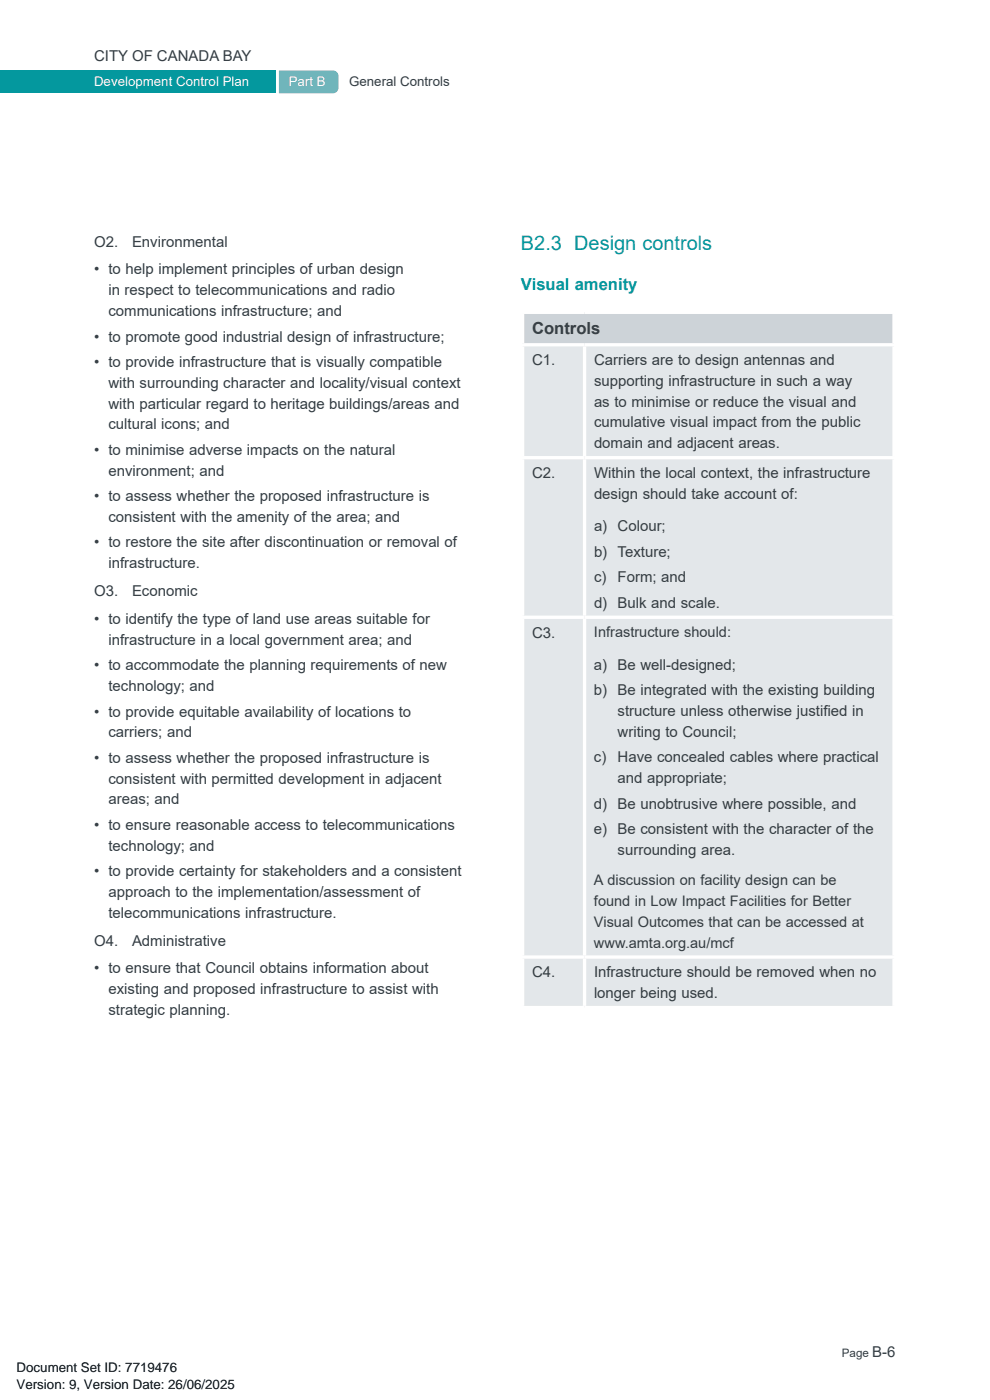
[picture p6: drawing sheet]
<svg xmlns="http://www.w3.org/2000/svg" width="210mm" height="297mm" viewBox="0 0 210 297" stroke-linecap="round" stroke-linejoin="round" font-family="sans-serif">
<defs><g id="words">
<text font-size="4.2" fill="#04989e" x="110.5" y="53.1">B2.3 Design controls</text>
<text font-size="3.5" fill="#04989e" x="110.5" y="61.5">Visual amenity</text>
<text font-size="3.5" fill="#333c42" x="112.9" y="70.8">Controls</text>
<g font-size="3.2" fill="#333c42">
<text x="20" y="13">CITY OF CANADA BAY</text>
<text x="20" y="52.3">O2.</text>
<text x="28" y="52.3">Environmental</text>
<text x="20" y="58.2">• to help implement principles of urban design</text>
<text x="23" y="62.6">in respect to telecommunications and radio</text>
<text x="23" y="67">communications infrastructure; and</text>
<text x="20" y="72.5">• to promote good industrial design of infrastructure;</text>
<text x="20" y="77.9">• to provide infrastructure that is visually compatible</text>
<text x="112.9" y="77.5">C1.</text>
<text x="126" y="77.5">Carriers are to design antennas and</text>
<text x="23" y="82.3">with surrounding character and locality/visual context</text>
<text x="126" y="81.9">supporting infrastructure in such a way</text>
<text x="23" y="86.7">with particular regard to heritage buildings/areas and</text>
<text x="126" y="86.3">as to minimise or reduce the visual and</text>
<text x="23" y="91.1">cultural icons; and</text>
<text x="126" y="90.7">cumulative visual impact from the public</text>
<text x="126" y="95.1">domain and adjacent areas.</text>
<text x="20" y="96.5">• to minimise adverse impacts on the natural</text>
<text x="23" y="100.9">environment; and</text>
<text x="112.9" y="101.4">C2.</text>
<text x="126" y="101.4">Within the local context, the infrastructure</text>
<text x="20" y="106.3">• to assess whether the proposed infrastructure is</text>
<text x="126" y="105.8">design should take account of:</text>
<text x="23" y="110.7">consistent with the amenity of the area; and</text>
<text x="126" y="112.7">a) Colour;</text>
<text x="20" y="116.1">• to restore the site after discontinuation or removal of</text>
<text x="126" y="118.1">b) Texture;</text>
<text x="23" y="120.6">infrastructure.</text>
<text x="126" y="123.5">c)</text>
<text x="131" y="123.5">Form; and</text>
<text x="20" y="126.5">O3.</text>
<text x="28" y="126.5">Economic</text>
<text x="126" y="129">d) Bulk and scale.</text>
<text x="20" y="132.4">• to identify the type of land use areas suitable for</text>
<text x="23" y="136.8">infrastructure in a local government area; and</text>
<text x="112.9" y="135.3">C3.</text>
<text x="20" y="142.2">• to accommodate the planning requirements of new</text>
<text x="126" y="142.1">a) Be well-designed;</text>
<text x="23" y="146.6">technology; and</text>
<text x="126" y="147.5">b) Be integrated with the existing building</text>
<text x="20" y="152">• to provide equitable availability of locations to</text>
<text x="131" y="151.9">structure unless otherwise justif</text>
<text x="174.7" y="151.9">ied in</text>
<text x="20" y="161.8">• to assess whether the proposed infrastructure is</text>
<text x="23" y="156.4">carriers; and</text>
<text x="126" y="161.8">c)</text>
<text x="131" y="156.3">writing to Council;</text>
<text x="131" y="161.8">Have concealed cables where practical</text>
<text x="23" y="166.2">consistent with permitted development in adjacent</text>
<text x="131" y="166.2">and appropriate;</text>
<text x="23" y="170.7">areas; and</text>
<text x="126" y="171.6">d) Be unobtrusive where possible, and</text>
<text x="20" y="176.1">• to ensure reasonable access to telecommunications</text>
<text x="126" y="177">e) Be consistent with the character of the</text>
<text x="20" y="185.9">• to provide certainty for stakeholders and a consistent</text>
<text x="23" y="180.5">technology; and</text>
<text x="131" y="181.4">surrounding area.</text>
<text x="23" y="190.3">approach to the implementation/assessment of</text>
<text x="23" y="194.7">telecommunications infrastructure.</text>
<text x="20" y="200.6">O4.</text>
<text x="28" y="200.6">Administrative</text>
<text x="20" y="206.5">• to ensure that Council obtains information about</text>
<text x="112.9" y="207.3">C4.</text>
<text x="126" y="207.3">Infrastructure should be removed when no</text>
<text x="23" y="210.9">existing and proposed infrastructure to assist with</text>
<text x="23" y="215.3">strategic planning.</text>
<text x="126" y="211.7">longer being used.</text>
<text x="185" y="288">B-6</text>
</g>
<g font-size="3.1" fill="#333c42">
<text x="126" y="135.2">Infrastructure should:</text>
<text x="126" y="187.8">A discussion on facility design can be</text>
<text x="126" y="192.2">found in Low Impact Facilities for Better</text>
<text x="126" y="196.6">Visual Outcomes that can be accessed at</text>
<text x="126" y="201">www.amta.org.au/mcf</text>
</g>
<g font-size="2.8" fill="#fff">
<text x="20" y="18.2">Development Control Plan</text>
<text x="61.3" y="18.2">Part B</text>
</g>
<text font-size="2.8" fill="#333c42" x="74.1" y="18.2">General Controls</text>
<g font-size="2.8">
<text x="3.5" y="291.1">Document Set ID: 7719476</text>
<text x="3.5" y="294.7">Version: 9, Version Date: 26/06/2025</text>
</g>
<text font-size="2.5" fill="#333c42" x="178.6" y="288">Page</text>
</g></defs>
<path d="M0 15h58.4v4.8h-58.4z" fill="#04989e"/>
<path d="M59.2 15h11.4a1.2 1.2 0 0 1 1.2 1.2v2.4a1.2 1.2 0 0 1-1.2 1.2h-11.4z" fill="#6baeb5"/>
<path d="M110.9 66.3h78.7v6.8h-78.7z" fill="#cdd3d8"/>
<path d="M110.9 73.1h13.1v24h-13.1zM124 73.1h65.6v24h-65.6zM110.9 97.1h13.1v33.9h-13.1zM124 97.1h65.6v33.9h-65.6zM110.9 131h13.1v72h-13.1zM124 131h65.6v72h-65.6zM110.9 203h13.1v10.7h-13.1zM124 203h65.6v10.7h-65.6z" fill="#e3e7ea"/>
<g fill="none" stroke="#fff" stroke-width=".71" stroke-linecap="butt">
<path d="M110.5 73.1h79.5M110.5 66.3h79.5M110.9 66.6v6.2M110.9 73.5v23.2M124 73.5v23.2M189.6 66.6v6.2M189.6 73.5v23.2M110.5 97.1h79.5M110.9 97.4v33.2M124 97.4v33.2M189.6 97.4v33.2M110.5 131h79.5"/>
<path d="M110.9 131.3v71.4M124 131.3v71.4M189.6 131.3v71.4M110.5 203h79.5M110.5 213.7h79.5M110.9 203.4v10M124 203.4v10M189.6 203.4v10"/>
</g>
<use href="#words"/>
</svg>
